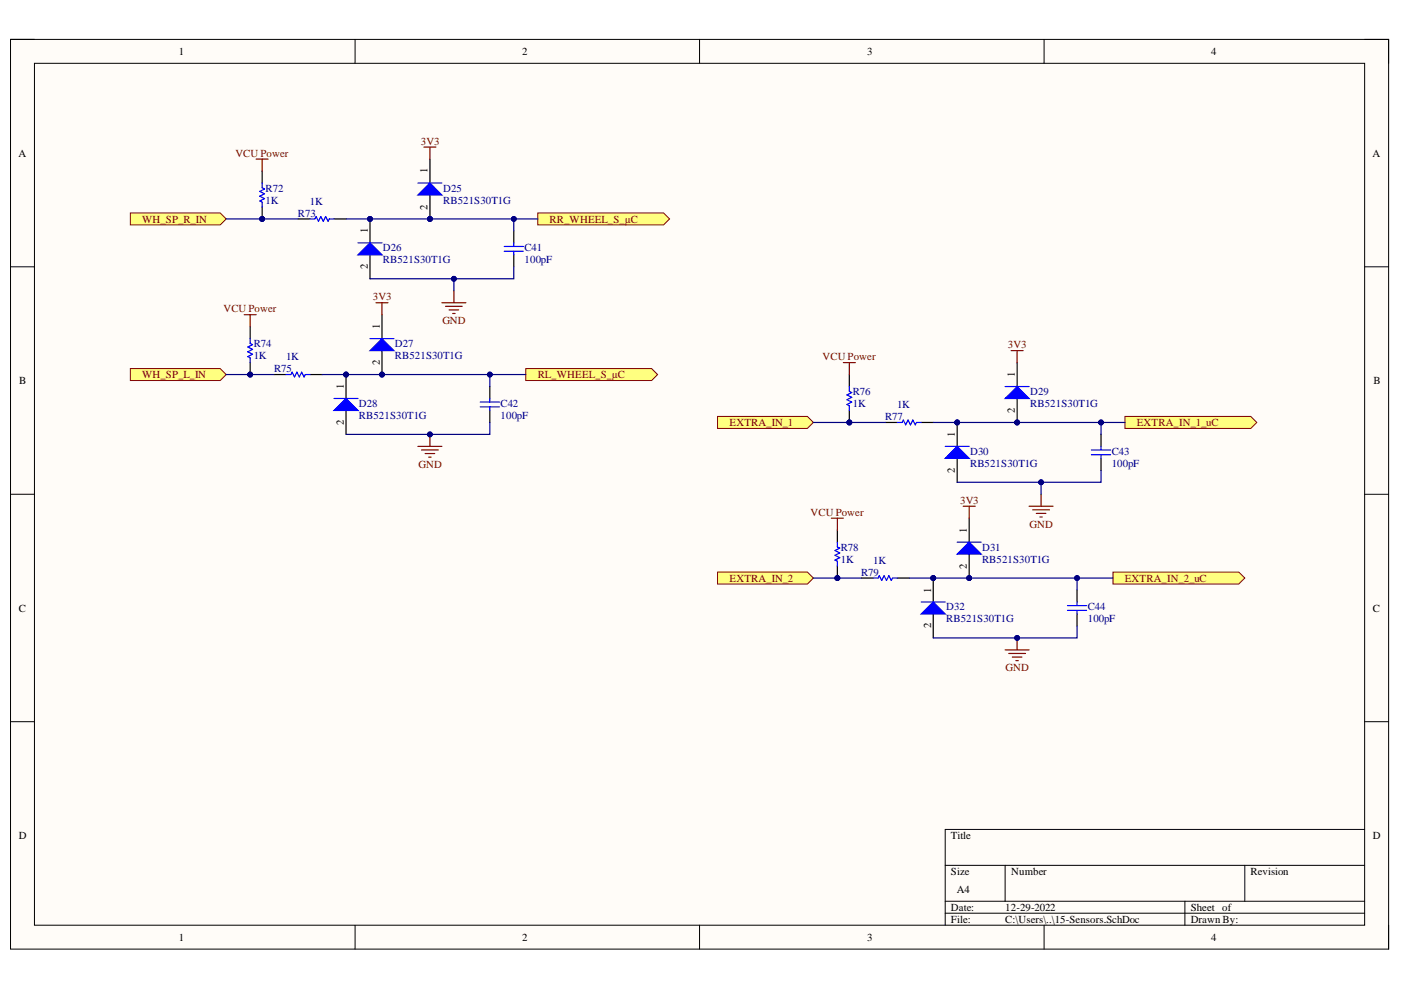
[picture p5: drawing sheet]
<svg xmlns="http://www.w3.org/2000/svg" width="297mm" height="210mm" viewBox="0 0 297 210" stroke-linecap="round" stroke-linejoin="round" font-family="sans-serif">
<defs><g id="words">
<g font-size="2.3">
<text x="37.9" y="11.7">1</text>
<text x="110.7" y="11.7">2</text>
<text x="183.9" y="11.7">3</text>
<text x="256.8" y="11.7">4</text>
<text x="3.9" y="33.3">A</text>
<text x="291" y="33.3">A</text>
<text x="90.7" y="36.8" transform="rotate(-90 90.7 36.8)">1</text>
<text x="90.7" y="44.4" transform="rotate(-90 90.7 44.4)">2</text>
<text x="78" y="49.4" transform="rotate(-90 78 49.4)">1</text>
<text x="78" y="57.1" transform="rotate(-90 78 57.1)">2</text>
<text x="80.5" y="69.8" transform="rotate(-90 80.5 69.8)">1</text>
<text x="80.5" y="77.4" transform="rotate(-90 80.5 77.4)">2</text>
<text x="4.1" y="81.4">B</text>
<text x="72.9" y="82.5" transform="rotate(-90 72.9 82.5)">1</text>
<text x="215.2" y="79.9" transform="rotate(-90 215.2 79.9)">1</text>
<text x="291.2" y="81.4">B</text>
<text x="215.2" y="87.6" transform="rotate(-90 215.2 87.6)">2</text>
<text x="72.9" y="90.1" transform="rotate(-90 72.9 90.1)">2</text>
<text x="202.5" y="92.6" transform="rotate(-90 202.5 92.6)">1</text>
<text x="202.5" y="100.3" transform="rotate(-90 202.5 100.3)">2</text>
<text x="205" y="113" transform="rotate(-90 205 113)">1</text>
<text x="197.4" y="125.6" transform="rotate(-90 197.4 125.6)">1</text>
<text x="205" y="120.6" transform="rotate(-90 205 120.6)">2</text>
<text x="4" y="129.7">C</text>
<text x="291.1" y="129.7">C</text>
<text x="197.4" y="133.2" transform="rotate(-90 197.4 133.2)">2</text>
<text x="4" y="177.9">D</text>
<text x="201.6" y="177.9">Title</text>
<text x="291.1" y="177.9">D</text>
<text x="201.6" y="185.5">Size</text>
<text x="214.4" y="185.5">Number</text>
<text x="265.1" y="185.5">Revision</text>
<text x="202.9" y="189.3">A4</text>
<text x="201.6" y="193.1">Date:</text>
<text x="201.6" y="195.7">File:</text>
<text x="213.1" y="193.1">12-29-2022</text>
<text x="213.1" y="195.7">C:\Users\..\15-Sensors.SchDoc</text>
<text x="252.4" y="193.1">Sheet of</text>
<text x="252.4" y="195.7">Drawn By:</text>
<text x="37.9" y="199.5">1</text>
<text x="110.7" y="199.5">2</text>
<text x="183.9" y="199.5">3</text>
<text x="256.8" y="199.5">4</text>
</g>
<g font-size="2.3" fill="#800000">
<text x="49.9" y="33.3">VCU Power</text>
<text x="89.2" y="30.8">3V3</text>
<text x="30.1" y="47.2">WH_SP_R_IN</text>
<text x="116.5" y="47.2">RR_WHEEL_S_µC</text>
<text x="79.1" y="63.7">3V3</text>
<text x="47.4" y="66.2">VCU Power</text>
<text x="93.8" y="68.8">GND</text>
<text x="174.4" y="76.4">VCU Power</text>
<text x="213.7" y="73.8">3V3</text>
<text x="30.1" y="80.2">WH_SP_L_IN</text>
<text x="114" y="80.2">RL_WHEEL_S_µC</text>
<text x="154.7" y="90.4">EXTRA_IN_1</text>
<text x="241" y="90.4">EXTRA_IN_1_uC</text>
<text x="88.7" y="99.3">GND</text>
<text x="203.6" y="106.9">3V3</text>
<text x="171.8" y="109.4">VCU Power</text>
<text x="218.3" y="111.9">GND</text>
<text x="154.7" y="123.3">EXTRA_IN_2</text>
<text x="238.5" y="123.3">EXTRA_IN_2_uC</text>
<text x="213.2" y="142.4">GND</text>
</g>
<g font-size="2.3" fill="#000080">
<text x="56.3" y="40.6">R72</text>
<text x="94" y="40.6">D25</text>
<text x="56.3" y="43.2">1K</text>
<text x="63.2" y="46">R73</text>
<text x="65.7" y="43.4">1K</text>
<text x="94" y="43.2">RB521S30T1G</text>
<text x="81.2" y="53.3">D26</text>
<text x="111.2" y="53.3">C41</text>
<text x="81.2" y="55.8">RB521S30T1G</text>
<text x="111.2" y="55.8">100pF</text>
<text x="53.8" y="76.1">1K</text>
<text x="53.8" y="73.6">R74</text>
<text x="60.6" y="76.4">1K</text>
<text x="83.7" y="73.6">D27</text>
<text x="83.7" y="76.1">RB521S30T1G</text>
<text x="58.1" y="78.9">R75</text>
<text x="180.8" y="83.7">R76</text>
<text x="218.4" y="83.7">D29</text>
<text x="76.1" y="86.3">D28</text>
<text x="76.1" y="88.9">RB521S30T1G</text>
<text x="106.1" y="88.9">100pF</text>
<text x="106.1" y="86.3">C42</text>
<text x="180.8" y="86.3">1K</text>
<text x="187.7" y="89.1">R77</text>
<text x="190.2" y="86.5">1K</text>
<text x="218.4" y="86.3">RB521S30T1G</text>
<text x="205.7" y="96.5">D30</text>
<text x="205.7" y="99">RB521S30T1G</text>
<text x="235.7" y="99">100pF</text>
<text x="235.7" y="96.5">C43</text>
<text x="178.3" y="119.3">1K</text>
<text x="178.3" y="116.8">R78</text>
<text x="185.1" y="119.5">1K</text>
<text x="208.2" y="116.8">D31</text>
<text x="208.2" y="119.3">RB521S30T1G</text>
<text x="182.6" y="122.1">R79</text>
<text x="200.6" y="129.4">D32</text>
<text x="200.6" y="132">RB521S30T1G</text>
<text x="230.6" y="132">100pF</text>
<text x="230.6" y="129.4">C44</text>
</g>
</g></defs>
<path d="M2.2 8.4h292.2v192.8h-292.2z" fill-rule="evenodd" fill="#fffcf8"/>
<path d="M2.2 8.4h292.2v192.8h-292.2z" fill="none" stroke="#000" stroke-width=".21"/>
<path d="M7.3 13.4h282v182.8h-282z" fill-rule="evenodd" fill="#fffcf8"/>
<g fill="none" stroke="#000" stroke-width=".21">
<path d="M2.2 8.3h5.1M7.3 13.4h282v182.8h-282zM75.3 8.3v5.1M148.3 8.3v5.1M221.4 8.4v5M289.3 8.4h5.1v5M2.2 56.6h5.1M289.3 56.6h5.1M2.2 104.8h5.1M289.3 104.8h5.1M2.2 153h5.1M289.3 153h5.1"/>
<path d="M289.3 175.9h-88.9v20.3M75.3 196.2v5M148.3 196.2v5M200.4 183.5h88.9M200.4 191.1h88.9M200.4 193.6h88.9M213.1 183.5v7.6M221.4 196.2v5M251.2 191.1v5.1M263.9 183.5v7.6M294.4 196.2v5"/>
</g>
<path d="M114 45.2h26.7l1.3 1.2-1.3 1.3h-26.7z" fill-rule="evenodd" fill="#ffff80"/>
<path d="M114 45.2h26.7l1.3 1.2-1.3 1.3h-26.7z" fill="none" stroke="#800000" stroke-width=".21"/>
<path d="M93.7 64.2h5.1M94.5 64.9h3.5M95.2 65.7h2M96 66.5h.5M96.2 61.6v2.6" fill="none" stroke="#800000" stroke-width=".25"/>
<path d="M111.5 78.1h26.7l1.2 1.3-1.2 1.3h-26.7z" fill-rule="evenodd" fill="#ffff80"/>
<path d="M111.5 78.1h26.7l1.2 1.3-1.2 1.3h-26.7z" fill="none" stroke="#800000" stroke-width=".21"/>
<circle cx="78.4" cy="46.4" r=".51" fill="#000080"/>
<circle cx="78.4" cy="46.4" r=".51" fill="none" stroke="#000080" stroke-width=".21"/>
<path d="M78.4 46.4v5.1" fill="none" stroke="#000" stroke-width=".25"/>
<circle cx="78.4" cy="46.4" r=".51" fill="#000080"/>
<circle cx="78.4" cy="46.4" r=".51" fill="none" stroke="#000080" stroke-width=".21"/>
<path d="M78.4 54v5.1" fill="none" stroke="#000" stroke-width=".25"/>
<path d="M75.9 54l2.5-2.5 2.6 2.5z" fill="#00f"/>
<path d="M75.9 54l2.5-2.5 2.6 2.5zM75.9 51.5h5.1" fill="none" stroke="#00f" stroke-width=".25"/>
<circle cx="73.4" cy="79.4" r=".51" fill="#000080"/>
<circle cx="73.4" cy="79.4" r=".51" fill="none" stroke="#000080" stroke-width=".21"/>
<path d="M73.4 79.4v5.1" fill="none" stroke="#000" stroke-width=".25"/>
<circle cx="73.4" cy="79.4" r=".51" fill="#000080"/>
<circle cx="73.4" cy="79.4" r=".51" fill="none" stroke="#000080" stroke-width=".21"/>
<path d="M73.4 87v5.1" fill="none" stroke="#000" stroke-width=".25"/>
<path d="M70.8 87l2.6-2.5 2.5 2.5z" fill="#00f"/>
<path d="M65.7 46.4h1.1l.2-.5 .5 1 .5-1 .5 1 .5-1 .6 1 .2-.5h1M106.9 52.3h4.1M106.9 53.3h4.1M108.9 51.5v.8M108.9 53.3v.7M70.8 87l2.6-2.5 2.5 2.5zM70.8 84.5h5.1M101.8 85.2h4.1M101.8 86.3h4.1M103.9 84.5v.7M103.9 86.3v.7" fill="none" stroke="#00f" stroke-width=".25"/>
<path d="M63.2 46.4h2.5M70.8 46.4h2.6M108.9 49v2.5M108.9 54v2.6M103.9 82v2.5M103.9 87v2.6" fill="none" stroke="#000" stroke-width=".25"/>
<circle cx="55.6" cy="46.4" r=".51" fill="#000080"/>
<circle cx="55.6" cy="46.4" r=".51" fill="none" stroke="#000080" stroke-width=".21"/>
<path d="M55.6 36.3v2.5M55.6 43.9v2.5" fill="none" stroke="#000" stroke-width=".25"/>
<circle cx="55.6" cy="46.4" r=".51" fill="#000080"/>
<circle cx="55.6" cy="46.4" r=".51" fill="none" stroke="#000080" stroke-width=".21"/>
<path d="M55.6 38.8v1l.5 .3-1 .5 1 .5-1 .5 1 .5-1 .5 .5 .3v1" fill="none" stroke="#00f" stroke-width=".25"/>
<circle cx="53" cy="79.4" r=".51" fill="#000080"/>
<circle cx="53" cy="79.4" r=".51" fill="none" stroke="#000080" stroke-width=".21"/>
<path d="M53 69.3v2.5M53 76.9v2.5" fill="none" stroke="#000" stroke-width=".25"/>
<circle cx="53" cy="79.4" r=".51" fill="#000080"/>
<circle cx="53" cy="79.4" r=".51" fill="none" stroke="#000080" stroke-width=".21"/>
<path d="M53 71.8v1l.5 .3-1 .5 1 .5-1 .5 1 .5-1 .5 .5 .3v1M60.7 79.4h1l.2-.5 .5 1 .5-1 .6 1 .5-1 .5 1 .2-.5h1" fill="none" stroke="#00f" stroke-width=".25"/>
<path d="M58.1 79.4h2.6M65.7 79.4h2.6" fill="none" stroke="#000" stroke-width=".25"/>
<circle cx="91.1" cy="46.4" r=".51" fill="#000080"/>
<circle cx="91.1" cy="46.4" r=".51" fill="none" stroke="#000080" stroke-width=".21"/>
<path d="M91.2 33.7v5.1M91.2 41.3v5.1" fill="none" stroke="#000" stroke-width=".25"/>
<circle cx="91.1" cy="46.4" r=".51" fill="#000080"/>
<circle cx="91.1" cy="46.4" r=".51" fill="none" stroke="#000080" stroke-width=".21"/>
<path d="M88.6 41.3l2.6-2.5 2.5 2.5z" fill="#00f"/>
<path d="M88.6 38.8h5.1M88.6 41.3l2.6-2.5 2.5 2.5z" fill="none" stroke="#00f" stroke-width=".25"/>
<circle cx="81" cy="79.4" r=".51" fill="#000080"/>
<circle cx="81" cy="79.4" r=".51" fill="none" stroke="#000080" stroke-width=".21"/>
<path d="M81 66.7v5.1M81 74.3v5.1" fill="none" stroke="#000" stroke-width=".25"/>
<circle cx="81" cy="79.4" r=".51" fill="#000080"/>
<circle cx="81" cy="79.4" r=".51" fill="none" stroke="#000080" stroke-width=".21"/>
<path d="M78.4 74.3l2.6-2.5 2.5 2.5z" fill="#00f"/>
<path d="M78.4 74.3l2.6-2.5 2.5 2.5zM78.4 71.8h5.1" fill="none" stroke="#00f" stroke-width=".25"/>
<path d="M79.7 64.2h2.6M81 64.2v2.5" fill="none" stroke="#800000" stroke-width=".25"/>
<path d="M27.6 78.1h19.1l1.3 1.3-1.3 1.3h-19.1z" fill-rule="evenodd" fill="#ffff80"/>
<path d="M27.6 78.1h19.1l1.3 1.3-1.3 1.3h-19.1z" fill="none" stroke="#800000" stroke-width=".21"/>
<path d="M27.6 45.2h19.1l1.3 1.2-1.3 1.3h-19.1z" fill-rule="evenodd" fill="#ffff80"/>
<path d="M27.6 45.2h19.1l1.3 1.2-1.3 1.3h-19.1z" fill="none" stroke="#800000" stroke-width=".21"/>
<path d="M96.2 59.1v2.5" fill="none" stroke="#000080" stroke-width=".25"/>
<circle cx="96.2" cy="59.1" r=".51" fill="#000080"/>
<circle cx="96.2" cy="59.1" r=".51" fill="none" stroke="#000080" stroke-width=".21"/>
<path d="M48 79.4h10.1" fill="none" stroke="#000080" stroke-width=".25"/>
<circle cx="53" cy="79.4" r=".51" fill="#000080"/>
<circle cx="53" cy="79.4" r=".51" fill="none" stroke="#000080" stroke-width=".21"/>
<path d="M48 46.4h15.2" fill="none" stroke="#000080" stroke-width=".25"/>
<circle cx="55.6" cy="46.4" r=".51" fill="#000080"/>
<circle cx="55.6" cy="46.4" r=".51" fill="none" stroke="#000080" stroke-width=".21"/>
<path d="M103.9 79.4v2.6" fill="none" stroke="#000080" stroke-width=".25"/>
<circle cx="103.9" cy="79.4" r=".51" fill="#000080"/>
<circle cx="103.9" cy="79.4" r=".51" fill="none" stroke="#000080" stroke-width=".21"/>
<path d="M108.9 46.4v2.6" fill="none" stroke="#000080" stroke-width=".25"/>
<circle cx="108.9" cy="46.4" r=".51" fill="#000080"/>
<circle cx="108.9" cy="46.4" r=".51" fill="none" stroke="#000080" stroke-width=".21"/>
<path d="M68.3 79.4h43.2" fill="none" stroke="#000080" stroke-width=".25"/>
<circle cx="73.4" cy="79.4" r=".51" fill="#000080"/>
<circle cx="73.4" cy="79.4" r=".51" fill="none" stroke="#000080" stroke-width=".21"/>
<circle cx="81" cy="79.4" r=".51" fill="#000080"/>
<circle cx="81" cy="79.4" r=".51" fill="none" stroke="#000080" stroke-width=".21"/>
<circle cx="103.9" cy="79.4" r=".51" fill="#000080"/>
<circle cx="103.9" cy="79.4" r=".51" fill="none" stroke="#000080" stroke-width=".21"/>
<path d="M103.9 89.6v2.5h-30.5" fill="none" stroke="#000080" stroke-width=".25"/>
<circle cx="91.1" cy="92.1" r=".51" fill="#000080"/>
<circle cx="91.1" cy="92.1" r=".51" fill="none" stroke="#000080" stroke-width=".21"/>
<path d="M73.4 46.4h40.6" fill="none" stroke="#000080" stroke-width=".25"/>
<circle cx="78.4" cy="46.4" r=".51" fill="#000080"/>
<circle cx="78.4" cy="46.4" r=".51" fill="none" stroke="#000080" stroke-width=".21"/>
<circle cx="91.1" cy="46.4" r=".51" fill="#000080"/>
<circle cx="91.1" cy="46.4" r=".51" fill="none" stroke="#000080" stroke-width=".21"/>
<circle cx="108.9" cy="46.4" r=".51" fill="#000080"/>
<circle cx="108.9" cy="46.4" r=".51" fill="none" stroke="#000080" stroke-width=".21"/>
<path d="M108.9 56.6v2.5h-30.5" fill="none" stroke="#000080" stroke-width=".25"/>
<circle cx="96.2" cy="59.1" r=".51" fill="#000080"/>
<circle cx="96.2" cy="59.1" r=".51" fill="none" stroke="#000080" stroke-width=".21"/>
<path d="M88.6 94.6h5.1M89.4 95.4h3.5M90.1 96.2h2.1M90.9 96.9h.5M91.2 92.1v2.5" fill="none" stroke="#800000" stroke-width=".25"/>
<circle cx="91.1" cy="92.1" r=".51" fill="#000080"/>
<circle cx="91.1" cy="92.1" r=".51" fill="none" stroke="#000080" stroke-width=".21"/>
<path d="M54.3 33.7h2.5M55.6 33.7v2.6M89.9 31.2h2.5M91.2 31.2v2.5M51.8 66.7h2.5M53 66.7v2.6" fill="none" stroke="#800000" stroke-width=".25"/>
<path d="M238.5 88.3h26.7l1.3 1.3-1.3 1.2h-26.7z" fill-rule="evenodd" fill="#ffff80"/>
<path d="M238.5 88.3h26.7l1.3 1.3-1.3 1.2h-26.7z" fill="none" stroke="#800000" stroke-width=".21"/>
<path d="M218.2 107.3h5.1M219 108.1h3.5M219.7 108.9h2M220.5 109.6h.5M220.7 104.8v2.5" fill="none" stroke="#800000" stroke-width=".25"/>
<path d="M236 121.3h26.6l1.3 1.3-1.3 1.2h-26.6z" fill-rule="evenodd" fill="#ffff80"/>
<path d="M236 121.3h26.6l1.3 1.3-1.3 1.2h-26.6z" fill="none" stroke="#800000" stroke-width=".21"/>
<circle cx="202.9" cy="89.6" r=".51" fill="#000080"/>
<circle cx="202.9" cy="89.6" r=".51" fill="none" stroke="#000080" stroke-width=".21"/>
<path d="M202.9 89.6v5" fill="none" stroke="#000" stroke-width=".25"/>
<circle cx="202.9" cy="89.6" r=".51" fill="#000080"/>
<circle cx="202.9" cy="89.6" r=".51" fill="none" stroke="#000080" stroke-width=".21"/>
<path d="M202.9 97.2v5.1" fill="none" stroke="#000" stroke-width=".25"/>
<path d="M202.9 94.6l2.6 2.6h-5.1z" fill="#00f"/>
<path d="M200.4 94.6h5.1M202.9 94.6l2.6 2.6h-5.1z" fill="none" stroke="#00f" stroke-width=".25"/>
<circle cx="197.9" cy="122.6" r=".51" fill="#000080"/>
<circle cx="197.9" cy="122.6" r=".51" fill="none" stroke="#000080" stroke-width=".21"/>
<path d="M197.9 122.6v5" fill="none" stroke="#000" stroke-width=".25"/>
<circle cx="197.9" cy="122.6" r=".51" fill="#000080"/>
<circle cx="197.9" cy="122.6" r=".51" fill="none" stroke="#000080" stroke-width=".21"/>
<path d="M197.9 130.2v5.1" fill="none" stroke="#000" stroke-width=".25"/>
<path d="M195.3 130.2l2.6-2.6 2.5 2.6z" fill="#00f"/>
<path d="M190.2 89.6h1.1l.2-.5 .5 1 .5-1 .5 1 .5-1 .5 1 .3-.5h1M231.4 95.4h4.1M231.4 96.4h4.1M233.4 94.6v.8M233.4 96.4v.8M195.3 130.2l2.6-2.6 2.5 2.6zM195.3 127.6h5.1M226.3 128.4h4.1M226.3 129.4h4.1M228.4 127.6v.8M228.4 129.4v.8" fill="none" stroke="#00f" stroke-width=".25"/>
<path d="M187.7 89.6h2.5M195.3 89.6h2.6M233.4 92.1v2.5M233.4 97.2v2.5M228.4 125.1v2.5M228.4 130.2v2.5" fill="none" stroke="#000" stroke-width=".25"/>
<circle cx="180.1" cy="89.6" r=".51" fill="#000080"/>
<circle cx="180.1" cy="89.6" r=".51" fill="none" stroke="#000080" stroke-width=".21"/>
<path d="M180.1 79.4v2.6M180.1 87v2.6" fill="none" stroke="#000" stroke-width=".25"/>
<circle cx="180.1" cy="89.6" r=".51" fill="#000080"/>
<circle cx="180.1" cy="89.6" r=".51" fill="none" stroke="#000080" stroke-width=".21"/>
<path d="M180.1 82v1l.5 .2-1 .5 1 .5-1 .5 1 .6-1 .5 .5 .2v1" fill="none" stroke="#00f" stroke-width=".25"/>
<circle cx="177.5" cy="122.6" r=".51" fill="#000080"/>
<circle cx="177.5" cy="122.6" r=".51" fill="none" stroke="#000080" stroke-width=".21"/>
<path d="M177.5 112.4v2.5M177.5 120v2.6" fill="none" stroke="#000" stroke-width=".25"/>
<circle cx="177.5" cy="122.6" r=".51" fill="#000080"/>
<circle cx="177.5" cy="122.6" r=".51" fill="none" stroke="#000080" stroke-width=".21"/>
<path d="M177.5 114.9v1.1l.5 .2-1 .5 1 .5-1 .5 1 .5-1 .5 .5 .3v1M185.2 122.6h1l.2-.5 .5 1 .5-1 .5 1 .6-1 .5 1 .2-.5h1" fill="none" stroke="#00f" stroke-width=".25"/>
<path d="M182.6 122.6h2.6M190.2 122.6h2.6" fill="none" stroke="#000" stroke-width=".25"/>
<circle cx="215.6" cy="89.6" r=".51" fill="#000080"/>
<circle cx="215.6" cy="89.6" r=".51" fill="none" stroke="#000080" stroke-width=".21"/>
<path d="M215.6 76.9v5.1M215.6 84.5v5.1" fill="none" stroke="#000" stroke-width=".25"/>
<circle cx="215.6" cy="89.6" r=".51" fill="#000080"/>
<circle cx="215.6" cy="89.6" r=".51" fill="none" stroke="#000080" stroke-width=".21"/>
<path d="M213.1 84.5l2.5-2.5 2.6 2.5z" fill="#00f"/>
<path d="M213.1 84.5l2.5-2.5 2.6 2.5zM213.1 82h5.1" fill="none" stroke="#00f" stroke-width=".25"/>
<circle cx="205.5" cy="122.6" r=".51" fill="#000080"/>
<circle cx="205.5" cy="122.6" r=".51" fill="none" stroke="#000080" stroke-width=".21"/>
<path d="M205.5 109.9v5M205.5 117.5v5.1" fill="none" stroke="#000" stroke-width=".25"/>
<circle cx="205.5" cy="122.6" r=".51" fill="#000080"/>
<circle cx="205.5" cy="122.6" r=".51" fill="none" stroke="#000080" stroke-width=".21"/>
<path d="M202.9 117.5l2.6-2.6 2.5 2.6z" fill="#00f"/>
<path d="M202.9 117.5l2.6-2.6 2.5 2.6zM202.9 114.9h5.1" fill="none" stroke="#00f" stroke-width=".25"/>
<path d="M204.2 107.3h2.6M205.5 107.3v2.6" fill="none" stroke="#800000" stroke-width=".25"/>
<path d="M152.1 121.3h19.1l1.3 1.3-1.3 1.2h-19.1z" fill-rule="evenodd" fill="#ffff80"/>
<path d="M152.1 121.3h19.1l1.3 1.3-1.3 1.2h-19.1z" fill="none" stroke="#800000" stroke-width=".21"/>
<path d="M152.1 88.3h19.1l1.3 1.3-1.3 1.2h-19.1z" fill-rule="evenodd" fill="#ffff80"/>
<path d="M152.1 88.3h19.1l1.3 1.3-1.3 1.2h-19.1z" fill="none" stroke="#800000" stroke-width=".21"/>
<path d="M220.7 102.3v2.5" fill="none" stroke="#000080" stroke-width=".25"/>
<circle cx="220.7" cy="102.3" r=".51" fill="#000080"/>
<circle cx="220.7" cy="102.3" r=".51" fill="none" stroke="#000080" stroke-width=".21"/>
<path d="M172.5 122.6h10.1" fill="none" stroke="#000080" stroke-width=".25"/>
<circle cx="177.5" cy="122.6" r=".51" fill="#000080"/>
<circle cx="177.5" cy="122.6" r=".51" fill="none" stroke="#000080" stroke-width=".21"/>
<path d="M172.5 89.6h15.2" fill="none" stroke="#000080" stroke-width=".25"/>
<circle cx="180.1" cy="89.6" r=".51" fill="#000080"/>
<circle cx="180.1" cy="89.6" r=".51" fill="none" stroke="#000080" stroke-width=".21"/>
<path d="M228.4 122.6v2.5" fill="none" stroke="#000080" stroke-width=".25"/>
<circle cx="228.4" cy="122.6" r=".51" fill="#000080"/>
<circle cx="228.4" cy="122.6" r=".51" fill="none" stroke="#000080" stroke-width=".21"/>
<path d="M233.4 89.6v2.5" fill="none" stroke="#000080" stroke-width=".25"/>
<circle cx="233.4" cy="89.6" r=".51" fill="#000080"/>
<circle cx="233.4" cy="89.6" r=".51" fill="none" stroke="#000080" stroke-width=".21"/>
<path d="M192.8 122.6h43.2" fill="none" stroke="#000080" stroke-width=".25"/>
<circle cx="197.9" cy="122.6" r=".51" fill="#000080"/>
<circle cx="197.9" cy="122.6" r=".51" fill="none" stroke="#000080" stroke-width=".21"/>
<circle cx="205.5" cy="122.6" r=".51" fill="#000080"/>
<circle cx="205.5" cy="122.6" r=".51" fill="none" stroke="#000080" stroke-width=".21"/>
<circle cx="228.4" cy="122.6" r=".51" fill="#000080"/>
<circle cx="228.4" cy="122.6" r=".51" fill="none" stroke="#000080" stroke-width=".21"/>
<path d="M228.4 132.7v2.6h-30.5" fill="none" stroke="#000080" stroke-width=".25"/>
<circle cx="215.6" cy="135.3" r=".51" fill="#000080"/>
<circle cx="215.6" cy="135.3" r=".51" fill="none" stroke="#000080" stroke-width=".21"/>
<path d="M197.9 89.6h40.6" fill="none" stroke="#000080" stroke-width=".25"/>
<circle cx="202.9" cy="89.6" r=".51" fill="#000080"/>
<circle cx="202.9" cy="89.6" r=".51" fill="none" stroke="#000080" stroke-width=".21"/>
<circle cx="215.6" cy="89.6" r=".51" fill="#000080"/>
<circle cx="215.6" cy="89.6" r=".51" fill="none" stroke="#000080" stroke-width=".21"/>
<circle cx="233.4" cy="89.6" r=".51" fill="#000080"/>
<circle cx="233.4" cy="89.6" r=".51" fill="none" stroke="#000080" stroke-width=".21"/>
<path d="M233.4 99.7v2.6h-30.5" fill="none" stroke="#000080" stroke-width=".25"/>
<circle cx="220.7" cy="102.3" r=".51" fill="#000080"/>
<circle cx="220.7" cy="102.3" r=".51" fill="none" stroke="#000080" stroke-width=".21"/>
<path d="M213.1 137.8h5.1M213.9 138.5h3.5M214.6 139.3h2.1M215.6 135.3v2.5M215.4 140.1h.5" fill="none" stroke="#800000" stroke-width=".25"/>
<circle cx="215.6" cy="135.3" r=".51" fill="#000080"/>
<circle cx="215.6" cy="135.3" r=".51" fill="none" stroke="#000080" stroke-width=".21"/>
<path d="M178.8 76.9h2.6M180.1 76.9v2.5M214.4 74.3h2.5M215.6 74.3v2.6M176.3 109.9h2.5M177.5 109.9v2.5" fill="none" stroke="#800000" stroke-width=".25"/>
<use href="#words"/>
</svg>
